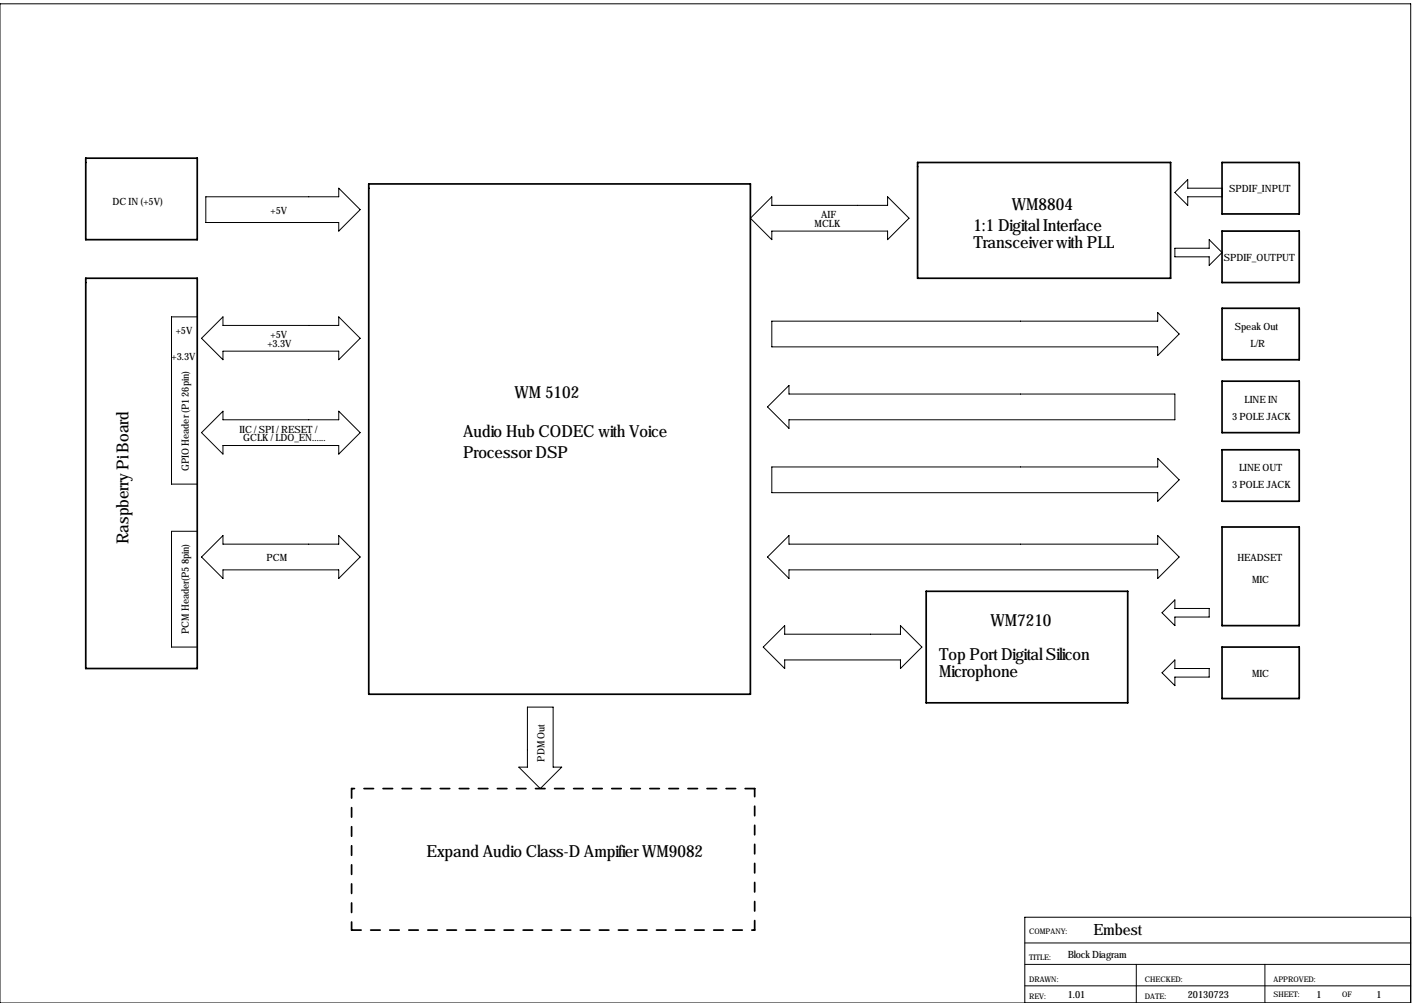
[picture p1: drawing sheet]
<svg xmlns="http://www.w3.org/2000/svg" width="419mm" height="297mm" viewBox="0 0 419 297" stroke-linecap="round" stroke-linejoin="round" font-family="sans-serif">
<defs><g id="words">
<g font-size="4.9">
<text x="299.7" y="62.1">WM8804</text>
<text x="288.3" y="68.4">1:1 Digital Interface</text>
<text x="288.3" y="73.5">Transceiver with PLL</text>
<text x="152.4" y="118">WM 5102</text>
<text x="137.2" y="129.4">Audio Hub CODEC with Voice</text>
<text x="137.2" y="135.7">Processor DSP</text>
<text x="38.1" y="161.1" transform="rotate(-90 38.1 161.1)">Raspberry Pi Board</text>
<text x="293.4" y="185.3">WM7210</text>
<text x="278.1" y="195.4">Top Port Digital Silicon</text>
<text x="278.1" y="200.5">Microphone</text>
<text x="126.3" y="253.9">Expand Audio Class-D Ampifier WM9082</text>
</g>
<text font-size="4.6" x="323.8" y="277">Embest</text>
<g font-size="3">
<text x="364.1" y="57">SPDIF_INPUT</text>
<text x="33.3" y="60.8">DC IN (+5V)</text>
<text x="80.2" y="63.4">+5V</text>
<text x="243.2" y="64.6">AIF</text>
<text x="241.3" y="67.2">MCLK</text>
<text x="362.5" y="77.3">SPDIF_OUTPUT</text>
<text x="52.1" y="98.9">+5V</text>
<text x="80.2" y="100.2">+5V</text>
<text x="365.7" y="97.6">Speak Out</text>
<text x="50.8" y="106.5">+3.3V</text>
<text x="79.2" y="102.7">+3.3V</text>
<text x="370.4" y="102.7">L/R</text>
<text x="368.6" y="119.2">LINE IN</text>
<text x="365" y="124.3">3 POLE JACK</text>
<text x="70.9" y="128.1">IIC / SPI / RESET /</text>
<text x="72.1" y="130.7">GCLK / LDO_EN......</text>
<text x="55.9" y="139.6" transform="rotate(-90 55.9 139.6)">GPIO Header (P1 26pin)</text>
<text x="367" y="139.6">LINE OUT</text>
<text x="365" y="144.6">3 POLE JACK</text>
<text x="79" y="166.2">PCM</text>
<text x="366.5" y="166.2">HEADSET</text>
<text x="370.8" y="172.6">MIC</text>
<text x="55.9" y="187.8" transform="rotate(-90 55.9 187.8)">PCM Header(P5 8pin)</text>
<text x="370.8" y="200.5">MIC</text>
<text x="161.3" y="225.5" transform="rotate(-90 161.3 225.5)">PDM Out</text>
<text x="316.2" y="283.8">Block Diagram</text>
<text x="316.2" y="295.5">1.01</text>
<text x="351.8" y="295.5">20130723</text>
<text x="389.9" y="295.5">1</text>
<text x="407.7" y="295.5">1</text>
</g>
<g font-size="2.3">
<text x="304.8" y="276.7">COMPANY:</text>
<text x="304.8" y="284.3">TITLE:</text>
<text x="304.8" y="290.7">DRAWN:</text>
<text x="339.1" y="290.7">CHECKED:</text>
<text x="377.2" y="290.7">APPROVED:</text>
<text x="304.8" y="295.8">REV:</text>
<text x="339.1" y="295.8">DATE:</text>
<text x="377.2" y="295.3">SHEET:</text>
<text x="397.5" y="295.3">OF</text>
</g>
</g></defs>
<g fill="none" stroke="#000" stroke-width=".3">
<path d="M0 1.1h417.8v295.9h-417.8zM61 58.3h39.3v-2.6l6.4 6.4-6.4 6.3v-2.5h-39.3zM348 57l3.8-3.8v2.5h10.1v2.6h-10.1v2.5zM222.2 64.6l6.4-6.3v2.5h34.3v-2.5l6.3 6.3-6.3 6.4v-2.6h-34.3v2.6zM348 73.5h10.1v-2.5l3.8 3.8-3.8 3.8v-2.5h-10.1zM58.4 93.8h-7.6v49.6h7.6M228.6 95.1h114.3v-2.5l6.3 6.3-6.3 6.4v-2.6h-114.3zM59.7 100.2l6.3-6.4v2.6h34.3v-2.6l6.4 6.4-6.4 6.3v-2.5h-34.3v2.5zM233.7 114.2v2.5h114.3v7.6h-114.3v2.6l-6.4-6.4zM59.7 128.1l6.3-6.3v2.5h34.3v-2.5l6.4 6.3-6.4 6.4v-2.6h-34.3v2.6zM228.6 138.3h114.3v-2.6l6.3 6.4-6.3 6.3v-2.5h-114.3zM58.4 157.3h-7.6v34.3h7.6"/>
<path d="M59.7 165l6.3-6.4v2.5h34.3v-2.5l6.4 6.4-6.4 6.3v-2.5h-34.3v2.5zM227.3 165l6.4-6.4v2.5h109.2v-2.5l6.3 6.4-6.3 6.3v-2.5h-109.2v2.5zM226.1 191.6l6.3-6.3v2.5h34.3v-2.5l6.3 6.3-6.3 6.4v-2.6h-34.3v2.6zM344.2 181.5l3.8-3.8v2.5h10.1v2.5h-10.1v2.6zM344.2 199.2l3.8-3.8v2.6h10.1v2.5h-10.1v2.6zM156.2 209.4h7.6v17.8h2.6l-6.4 6.3-6.3-6.3h2.5zM303.5 279.3h114.3M417.8 271.6h-114.3v25.4M303.5 292h114.3M303.5 285.6h114.3M336.5 285.6v11.4M374.6 285.6v11.4"/>
</g>
<path d="M25.4 46.8h33v24.2h-33zM109.2 54.5h113v151.1h-113zM271.8 48.1h74.9v34.3h-74.9zM361.9 48.1h22.9v15.3h-22.9zM361.9 68.4h22.9v15.3h-22.9zM25.4 82.4h33v115.6h-33zM361.9 91.3h22.9v15.2h-22.9zM361.9 112.9h22.9v15.2h-22.9zM361.9 133.2h22.9v15.2h-22.9zM361.9 156.1h22.9v29.2h-22.9zM274.3 175.1h59.7v33h-59.7zM361.9 191.6h22.9v15.3h-22.9z" fill="none" stroke="#000" stroke-width=".51"/>
<path d="M104.1 233.5v41.9M223.5 233.5h-119.4M104.1 275.4h119.4M223.5 275.4v-41.9" fill="none" stroke="#000" stroke-width=".51" stroke-dasharray="2.8 2.8"/>
<use href="#words"/>
</svg>
